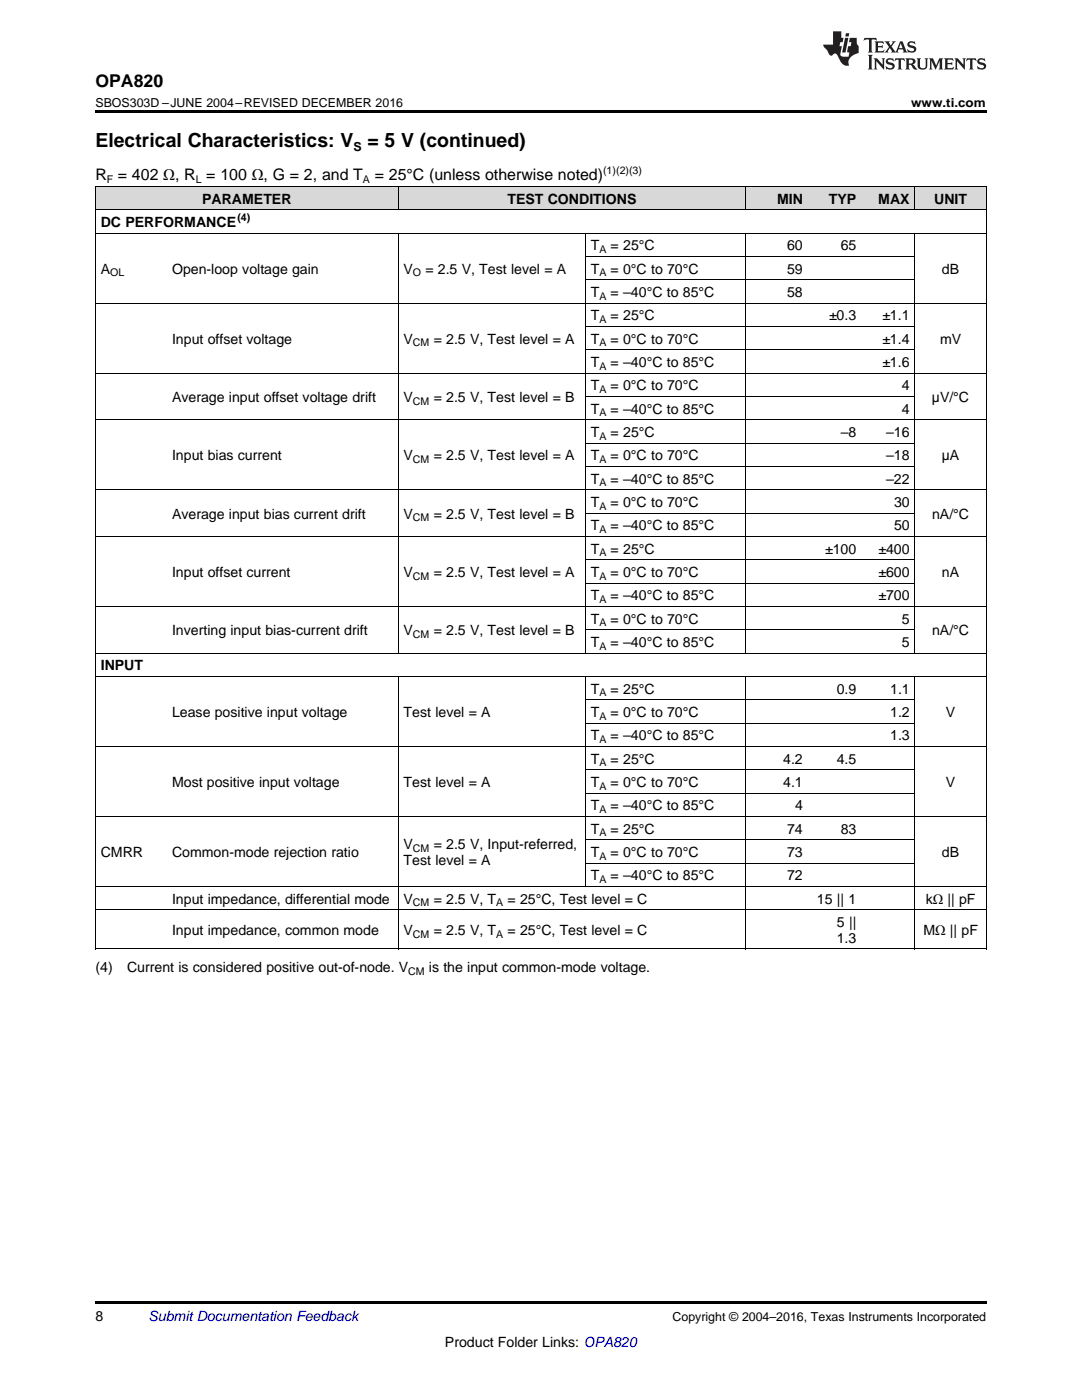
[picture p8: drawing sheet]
<svg xmlns="http://www.w3.org/2000/svg" width="216mm" height="279mm" viewBox="0 0 216 279" stroke-linecap="round" stroke-linejoin="round" font-family="sans-serif">
<defs><g id="words">
<g font-size="3.9">
<text x="19" y="29.3">Electrical Characteristics: V</text>
<text x="73.3" y="29.3">= 5 V (continued)</text>
</g>
<text font-size="3.5" x="19" y="17.3">OPA820</text>
<g font-size="3.2">
<text x="19" y="36">R = 402 Ω, R = 100 Ω, G = 2, and T</text>
<text x="74.8" y="36">= 25°C (unless otherwise noted)</text>
</g>
<g font-size="2.8">
<text x="40.3" y="40.6">PARAMETER</text>
<text x="101.2" y="40.6">TEST CONDITIONS</text>
<text x="155" y="40.6">MIN</text>
<text x="165.4" y="40.6">TYP</text>
<text x="175.3" y="40.6">MAX</text>
<text x="186.4" y="40.6">UNIT</text>
<text x="20.1" y="45.3">DC PERFORMANCE</text>
<text x="117.9" y="50">T</text>
<text x="121.8" y="50">= 25°C</text>
<text x="157.1" y="50">60</text>
<text x="167.7" y="50">65</text>
<text x="20.1" y="54.6">A</text>
<text x="34.3" y="54.6">Open-loop voltage gain</text>
<text x="80.5" y="54.6">V</text>
<text x="84.9" y="54.6">= 2.5 V, Test level = A</text>
<text x="117.9" y="54.6">T</text>
<text x="117.9" y="59.3">T</text>
<text x="121.8" y="54.6">= 0°C to 70°C</text>
<text x="121.8" y="59.3">= –40°C to 85°C</text>
<text x="157.1" y="54.6">59</text>
<text x="157.1" y="59.3">58</text>
<text x="188" y="54.6">dB</text>
<text x="117.9" y="63.9">T</text>
<text x="121.8" y="63.9">= 25°C</text>
<text x="165.4" y="63.9">±0.3</text>
<text x="176.1" y="63.9">±1.1</text>
<text x="34.3" y="68.6">Input offset voltage</text>
<text x="80.5" y="68.6">V</text>
<text x="86.5" y="68.6">= 2.5 V, Test level = A</text>
<text x="117.9" y="68.6">T</text>
<text x="121.8" y="68.6">= 0°C to 70°C</text>
<text x="176.1" y="68.6">±1.4</text>
<text x="187.6" y="68.6">mV</text>
<text x="117.9" y="73.2">T</text>
<text x="117.9" y="77.9">T</text>
<text x="121.8" y="73.2">= –40°C to 85°C</text>
<text x="121.8" y="77.9">= 0°C to 70°C</text>
<text x="176.1" y="73.2">±1.6</text>
<text x="180" y="77.9">4</text>
<text x="34.3" y="80.2">Average input offset voltage drift</text>
<text x="80.5" y="80.2">V</text>
<text x="86.5" y="80.2">= 2.5 V, Test level = B</text>
<text x="117.9" y="82.5">T</text>
<text x="121.8" y="82.5">= –40°C to 85°C</text>
<text x="180" y="82.5">4</text>
<text x="185.9" y="80.2">µV/°C</text>
<text x="117.9" y="87.2">T</text>
<text x="121.8" y="87.2">= 25°C</text>
<text x="167.7" y="87.2">–8</text>
<text x="176.8" y="87.2">–16</text>
<text x="34.3" y="91.9">Input bias current</text>
<text x="80.5" y="91.9">V</text>
<text x="86.5" y="91.9">= 2.5 V, Test level = A</text>
<text x="117.9" y="91.9">T</text>
<text x="121.8" y="91.9">= 0°C to 70°C</text>
<text x="176.8" y="91.9">–18</text>
<text x="187.9" y="91.9">µA</text>
<text x="117.9" y="96.5">T</text>
<text x="117.9" y="101.2">T</text>
<text x="121.8" y="96.5">= –40°C to 85°C</text>
<text x="121.8" y="101.2">= 0°C to 70°C</text>
<text x="176.8" y="96.5">–22</text>
<text x="178.4" y="101.2">30</text>
<text x="34.3" y="103.5">Average input bias current drift</text>
<text x="80.5" y="103.5">V</text>
<text x="86.5" y="103.5">= 2.5 V, Test level = B</text>
<text x="117.9" y="105.8">T</text>
<text x="121.8" y="105.8">= –40°C to 85°C</text>
<text x="178.4" y="105.8">50</text>
<text x="186" y="103.5">nA/°C</text>
<text x="117.9" y="110.5">T</text>
<text x="121.8" y="110.5">= 25°C</text>
<text x="164.6" y="110.5">±100</text>
<text x="175.3" y="110.5">±400</text>
<text x="34.3" y="115.1">Input offset current</text>
<text x="80.5" y="115.1">V</text>
<text x="86.5" y="115.1">= 2.5 V, Test level = A</text>
<text x="117.9" y="115.1">T</text>
<text x="117.9" y="119.8">T</text>
<text x="121.8" y="115.1">= 0°C to 70°C</text>
<text x="121.8" y="119.8">= –40°C to 85°C</text>
<text x="175.3" y="115.1">±600</text>
<text x="175.3" y="119.8">±700</text>
<text x="188" y="115.1">nA</text>
<text x="117.9" y="124.5">T</text>
<text x="121.8" y="124.5">= 0°C to 70°C</text>
<text x="180" y="124.5">5</text>
<text x="34.3" y="126.8">Inverting input bias-current drift</text>
<text x="80.5" y="126.8">V</text>
<text x="86.5" y="126.8">= 2.5 V, Test level = B</text>
<text x="117.9" y="129.1">T</text>
<text x="121.8" y="129.1">= –40°C to 85°C</text>
<text x="180" y="129.1">5</text>
<text x="186" y="126.8">nA/°C</text>
<text x="20.1" y="133.8">INPUT</text>
<text x="34.3" y="143.1">Lease positive input voltage</text>
<text x="80.5" y="143.1">Test level = A</text>
<text x="117.9" y="138.4">T</text>
<text x="117.9" y="143.1">T</text>
<text x="121.8" y="138.4">= 25°C</text>
<text x="121.8" y="143.1">= 0°C to 70°C</text>
<text x="167" y="138.4">0.9</text>
<text x="177.6" y="138.4">1.1</text>
<text x="177.6" y="143.1">1.2</text>
<text x="188.7" y="143.1">V</text>
<text x="117.9" y="147.7">T</text>
<text x="121.8" y="147.7">= –40°C to 85°C</text>
<text x="177.6" y="147.7">1.3</text>
<text x="117.9" y="152.4">T</text>
<text x="121.8" y="152.4">= 25°C</text>
<text x="156.3" y="152.4">4.2</text>
<text x="167" y="152.4">4.5</text>
<text x="34.3" y="157.1">Most positive input voltage</text>
<text x="80.5" y="157.1">Test level = A</text>
<text x="117.9" y="157.1">T</text>
<text x="117.9" y="161.7">T</text>
<text x="121.8" y="157.1">= 0°C to 70°C</text>
<text x="121.8" y="161.7">= –40°C to 85°C</text>
<text x="156.3" y="157.1">4.1</text>
<text x="158.6" y="161.7">4</text>
<text x="188.7" y="157.1">V</text>
<text x="117.9" y="166.4">T</text>
<text x="121.8" y="166.4">= 25°C</text>
<text x="157.1" y="166.4">74</text>
<text x="167.7" y="166.4">83</text>
<text x="20.1" y="171">CMRR</text>
<text x="34.3" y="171">Common-mode rejection ratio</text>
<text x="80.5" y="169.4">V</text>
<text x="80.5" y="172.6">Test level = A</text>
<text x="86.5" y="169.4">= 2.5 V, Input-referred,</text>
<text x="117.9" y="171">T</text>
<text x="121.8" y="171">= 0°C to 70°C</text>
<text x="157.1" y="171">73</text>
<text x="188" y="171">dB</text>
<text x="117.9" y="175.7">T</text>
<text x="121.8" y="175.7">= –40°C to 85°C</text>
<text x="157.1" y="175.7">72</text>
<text x="34.3" y="180.3">Input impedance, differential mode</text>
<text x="80.5" y="180.3">V</text>
<text x="86.5" y="180.3">= 2.5 V, T</text>
<text x="101.3" y="180.3">= 25°C, Test level = C</text>
<text x="163" y="180.3">15 || 1</text>
<text x="167" y="185">5 ||</text>
<text x="184.7" y="180.3">kΩ || pF</text>
<text x="34.3" y="186.6">Input impedance, common mode</text>
<text x="80.5" y="186.6">V</text>
<text x="86.5" y="186.6">= 2.5 V, T</text>
<text x="101.3" y="186.6">= 25°C, Test level = C</text>
<text x="167" y="188.2">1.3</text>
<text x="184.3" y="186.6">MΩ || pF</text>
<text x="19" y="194">(4)</text>
<text x="25.4" y="194">Current is considered positive out-of-node. V</text>
<text x="85.6" y="194">is the input common-mode voltage.</text>
<text x="19" y="263.6">8</text>
<text x="88.8" y="268.9">Product Folder Links: OPA820</text>
</g>
<text font-size="2.8" fill="#0000c8" x="29.6" y="263.6">Submit Documentation Feedback</text>
<g font-size="2.5">
<text x="19" y="21.4">SBOS303D –JUNE 2004–REVISED DECEMBER 2016</text>
<text x="181.8" y="21.4">www.ti.com</text>
<text x="70.5" y="30.1">S</text>
<text x="134.2" y="263.6">Copyright © 2004–2016, Texas Instruments Incorporated</text>
</g>
<g font-size="2.1">
<text x="120.3" y="34.7">(1)(2)(3)</text>
<text x="21.3" y="36.6">F</text>
<text x="39.1" y="36.6">L</text>
<text x="72.4" y="36.6">A</text>
<text x="47.4" y="44.2">(4)</text>
<text x="119.6" y="50.5">A</text>
<text x="22" y="55.2">OL</text>
<text x="82.4" y="55.2">O</text>
<text x="119.6" y="55.2">A</text>
<text x="119.6" y="59.8">A</text>
<text x="119.6" y="64.5">A</text>
<text x="82.4" y="69.1">CM</text>
<text x="119.6" y="69.1">A</text>
<text x="119.6" y="73.8">A</text>
<text x="82.4" y="80.8">CM</text>
<text x="119.6" y="78.5">A</text>
<text x="119.6" y="83.1">A</text>
<text x="119.6" y="87.8">A</text>
<text x="82.4" y="92.4">CM</text>
<text x="119.6" y="92.4">A</text>
<text x="119.6" y="97.1">A</text>
<text x="119.6" y="101.7">A</text>
<text x="82.4" y="104.1">CM</text>
<text x="119.6" y="106.4">A</text>
<text x="119.6" y="111.1">A</text>
<text x="82.4" y="115.7">CM</text>
<text x="119.6" y="115.7">A</text>
<text x="119.6" y="120.4">A</text>
<text x="119.6" y="125">A</text>
<text x="82.4" y="127.4">CM</text>
<text x="119.6" y="129.7">A</text>
<text x="119.6" y="139">A</text>
<text x="119.6" y="143.7">A</text>
<text x="119.6" y="148.3">A</text>
<text x="119.6" y="153">A</text>
<text x="119.6" y="157.6">A</text>
<text x="119.6" y="162.3">A</text>
<text x="119.6" y="166.9">A</text>
<text x="82.4" y="170">CM</text>
<text x="119.6" y="171.6">A</text>
<text x="119.6" y="176.2">A</text>
<text x="82.4" y="180.9">CM</text>
<text x="99" y="180.9">A</text>
<text x="82.4" y="187.1">CM</text>
<text x="99" y="187.1">A</text>
<text x="81.5" y="194.6">CM</text>
</g>
</g></defs>
<g fill="#d8d8d8">
<path d="M19 37.3h14.3v4.6h-14.3z"/>
<path d="M33.3 37.3h46.2v4.6h-46.2z"/>
<path d="M79.5 37.3h37.3v4.6h-37.3z"/>
<path d="M116.8 37.3h32v4.6h-32z"/>
<path d="M148.8 37.3h12.5v4.6h-12.5z"/>
<path d="M161.3 37.3h10.6v4.6h-10.6z"/>
<path d="M171.9 37.3h10.7v4.6h-10.7z"/>
<path d="M182.6 37.3h14.2v4.6h-14.2z"/>
</g>
<path d="M19 22h177.8v.5h-177.8zM19 259.7h177.8v.5h-177.8z" fill="#000"/>
<g fill="none" stroke="#000" stroke-width=".2">
<path d="M19 37.2h177.8v152.2M19.1 37.2v152.2M79.4 37.2v4.7M148.8 37.2v4.7M182.5 37.2v4.7M19 46.5h177.8M19 41.9h177.8M79.4 46.6v83.8M116.8 46.6v83.8M116.8 55.8h65.8M116.8 51.2h65.8M148.8 46.6v83.8"/>
<path d="M182.5 46.6v83.8M19 74.5h177.8M19 60.5h177.8M116.8 79.1h65.8M116.8 69.8h65.8M116.8 65.1h65.8M19 97.7h177.8M19 83.8h177.8M116.8 93.1h65.8M116.8 88.4h65.8M19 107.1h177.8M116.8 116.4h65.8"/>
<path d="M116.8 111.7h65.8M116.8 102.4h65.8M19 135h177.8M19 130.3h177.8M19 121h177.8M79.4 135v54.4M116.8 135v42M116.8 139.6h65.8M116.8 125.7h65.8M148.8 135v54.4M182.5 135v54.4M19 149h177.8"/>
<path d="M116.8 158.3h65.8M116.8 153.6h65.8M116.8 144.3h65.8M19 176.9h177.8M19 162.9h177.8M116.8 172.2h65.8M116.8 167.6h65.8M19 189.4h177.8M19 181.6h177.8"/>
</g>
<g fill="#231f20">
<path d="M172.5 7.6l-.1 .5 .4-.2h.6v.1v2.1l-.2 .4h.9l-.2-.4v-2.1l.1-.1h.5l.5 .2-.2-.5zM174.5 8.3l.2 .3v1.5l-.2 .4h1.8l.2-.6a1.04 1.04 0 0 1-1.3 .2v-.7h.6l.3 .2v-.6l-.3 .2h-.6v-.6l.8-.1 .4 .3-.2-.5zM176.5 8.3l.9 1.1-.9 1.1h.8l-.2-.2 .4-.7 .5 .7-.2 .2h1.5l-.2-.2 .2-.4h.9l.1 .4-.2 .2h1l-.3-.3-.7-1.9h-.5l-.9 2-.8-1 .9-1h-.8l.1 .3-.4 .5-.3-.6 .1-.2zM179.7 8.6l.4 1h-.7zM181.3 8.4a.63 .63 0 0 0-.2 .7 .63 .63 0 0 0 .6 .4l.6 .2 .1 .2a.75 .75 0 0 1-.7 .4 .75 .75 0 0 1-.6-.5l.1 .7 .1-.1a1.11 1.11 0 0 0 1.5-.6 1.13 1.13 0 0 0-1.2-.8l-.1-.4a1.04 1.04 0 0 1 1.2 .2l-.2-.5-.2 .1-.4-.2zM173.2 10.9l.2 .4v2.2l-.2 .4h1l-.3-.4v-2.2l.3-.4zM174.3 11.6l.3 .4v1.5l-.3 .4h.8l-.2-.4v-1.3l1.5 1.7v-1.9l.2-.4h-.7l.2 .4v.9l-1.1-1.3zM177 11.8a.62 .62 0 0 0-.2 .7 .62 .62 0 0 0 .6 .4l.6 .1 .1 .3a.76 .76 0 0 1-.7 .3 .76 .76 0 0 1-.7-.4l.2 .7 .1-.1a1.11 1.11 0 0 0 1.5-.6 1.13 1.13 0 0 0-1.2-.8l-.1-.4a1.04 1.04 0 0 1 1.2 .2l-.2-.6-.2 .1-.5-.1zM178.7 11.6l-.2 .6a.61 .61 0 0 1 .8-.3v1.6l-.2 .4h.9l-.2-.4v-1.6a.63 .63 0 0 1 .7 .3l-.1-.6zM180.6 11.6l.3 .4v1.5l-.3 .4h1l-.2-.2-.1-.8 .6 .2a.76 .76 0 0 0 1.2 .7l-1-1a.58 .58 0 0 0 .6-.5 .58 .58 0 0 0-.5-.6zM181.4 11.9h.1a.45 .45 0 0 1 .5 .1 .45 .45 0 0 1 .1 .5l-.8 .2zM182.9 11.6l.2 .2a2.17 2.17 0 0 0 .3 1.9 .99 .99 0 0 0 1.6-.6v-1.1l.2-.4h-.7l.2 .2a1.92 1.92 0 0 1-.2 1.8 .6 .6 0 0 1-.9-.5v-1.1l.2-.4zM185.4 11.6l.2 .4v1.5l-.2 .4h.7l-.2-.4v-1.4l.8 1.8 .8-1.8v1.4l-.2 .4h.9l-.2-.4v-1.5l.2-.4h-.8l-.6 1.5-.6-1.5zM188.4 11.6l.2 .4v1.5l-.2 .4h1.8l.1-.6a1.04 1.04 0 0 1-1.2 .1v-.6h.5l.4 .2v-.6l-.4 .2h-.5v-.7h.8l.3 .3-.1-.6zM190.5 11.6l.2 .4v1.5l-.2 .4h.7l-.2-.4v-1.3l1.5 1.7v-1.9l.2-.4h-.7l.2 .4v.9l-1.1-1.3zM192.9 11.6l-.1 .6a.61 .61 0 0 1 .7-.3l.1 1.6-.3 .4h1l-.3-.4 .1-1.6a.63 .63 0 0 1 .7 .3l-.1-.6zM195.2 11.8a.62 .62 0 0 0-.2 .7 .62 .62 0 0 0 .6 .4l.6 .1 .1 .3a.76 .76 0 0 1-.7 .3 .76 .76 0 0 1-.6-.4l.1 .7 .1-.1a1.11 1.11 0 0 0 1.6-.6 1.13 1.13 0 0 0-1.3-.8l-.1-.4a1.04 1.04 0 0 1 1.2 .2l-.1-.6-.2 .1-.5-.1z"/>
<path d="M166.2 6.3v2.6h-1.9v.4l.8 .9a.91 .91 0 0 0 1 .8 .56 .56 0 0 1 .5-.3 .56 .56 0 0 1 .5 .3l.4 .8a1.53 1.53 0 0 0 1.9 1.2 1.54 1.54 0 0 1 1-2.1l.9-.3v-1.4a1.52 1.52 0 0 1-.4-1.6h-1.3l-.2 .8h.5l-.2 .8h-.5l-.1 1v.2l.4 .1-.2 .8a1.93 1.93 0 0 1-1.6-.3l.3-1.8h-.5l.2-.8h.4l.2-.8h-.4v-1.3zM168.6 7.6l-.6 2.9h.7l.6-2.9zM168.8 6.6l-.1 .7h.6l.2-.7z"/>
</g>
<use href="#words"/>
</svg>
